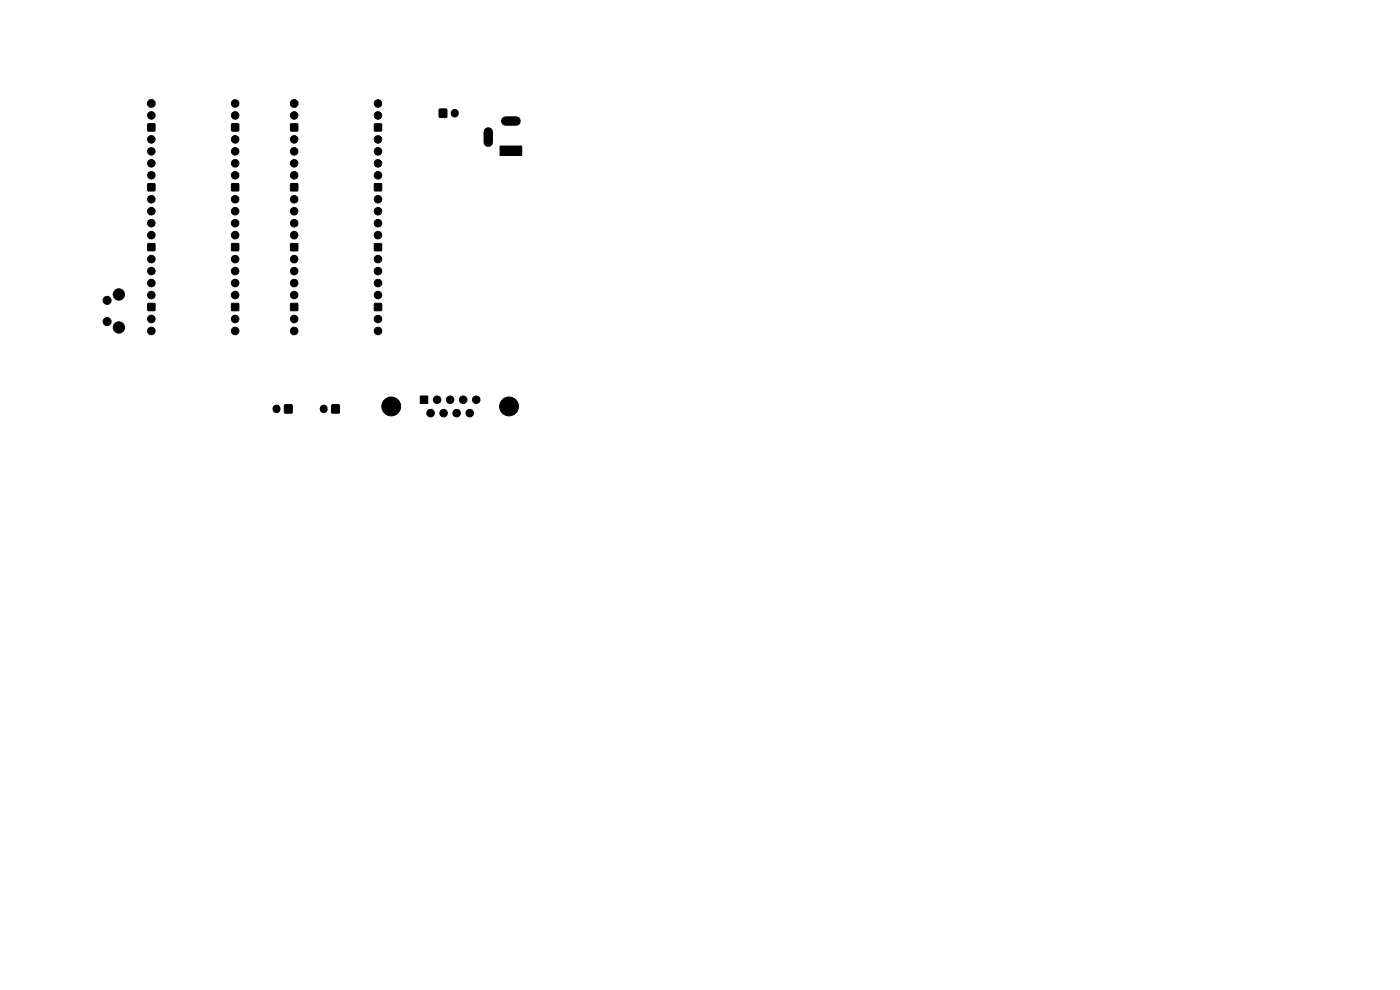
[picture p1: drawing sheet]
<svg xmlns="http://www.w3.org/2000/svg" width="297mm" height="210mm" viewBox="0 0 297 210" stroke-linecap="round" stroke-linejoin="round" font-family="sans-serif">
<g fill="#000" stroke="#000" stroke-width=".21">
<path d="M31.4 26.3h1.4v1.5h-1.4zM31.4 39h1.4v1.5h-1.4zM49.1 39h1.5v1.5h-1.5zM49.1 26.3h1.5v1.5h-1.5zM61.7 26.3h1.4v1.5h-1.4zM61.7 39h1.4v1.5h-1.4zM79.4 39h1.5v1.5h-1.5zM79.4 26.3h1.5v1.5h-1.5zM93.2 23.2h1.6v1.7h-1.6zM106.1 31h4.6v2h-4.6zM31.4 51.7h1.4v1.5h-1.4zM49.1 51.7h1.5v1.5h-1.5z"/>
<path d="M61.7 51.7h1.4v1.5h-1.4zM79.4 51.7h1.5v1.5h-1.5zM31.4 64.4h1.4v1.5h-1.4zM49.1 64.4h1.5v1.5h-1.5zM61.7 64.4h1.4v1.5h-1.4zM79.4 64.4h1.5v1.5h-1.5zM60.4 85.9h1.5v1.7h-1.5zM70.4 85.9h1.5v1.7h-1.5zM89.2 84h1.6v1.6h-1.6z"/>
<circle cx="32.1" cy="21.9" r=".84"/>
<circle cx="32.1" cy="34.6" r=".8"/>
<circle cx="32.1" cy="24.5" r=".8"/>
<circle cx="32.1" cy="29.6" r=".8"/>
<circle cx="32.1" cy="37.2" r=".8"/>
<circle cx="32.1" cy="32.1" r=".8"/>
<circle cx="49.9" cy="37.2" r=".8"/>
<circle cx="49.9" cy="21.9" r=".8"/>
<circle cx="49.9" cy="29.6" r=".8"/>
<circle cx="49.9" cy="34.6" r=".8"/>
<circle cx="49.9" cy="24.5" r=".8"/>
<circle cx="49.9" cy="32.1" r=".8"/>
<circle cx="62.4" cy="21.9" r=".84"/>
<circle cx="62.4" cy="34.6" r=".8"/>
<circle cx="62.4" cy="37.2" r=".8"/>
<circle cx="62.4" cy="32.1" r=".8"/>
<circle cx="62.4" cy="29.6" r=".8"/>
<circle cx="62.4" cy="24.5" r=".8"/>
<circle cx="80.2" cy="32.1" r=".8"/>
<circle cx="80.2" cy="29.6" r=".8"/>
<circle cx="80.2" cy="24.5" r=".8"/>
<circle cx="80.2" cy="21.9" r=".8"/>
<circle cx="80.2" cy="34.6" r=".8"/>
<circle cx="80.2" cy="37.2" r=".8"/>
<circle cx="32.1" cy="42.3" r=".8"/>
<circle cx="32.1" cy="49.9" r=".8"/>
<circle cx="32.1" cy="47.3" r=".8"/>
<circle cx="32.1" cy="44.8" r=".8"/>
<circle cx="32.1" cy="55" r=".8"/>
<circle cx="32.1" cy="57.5" r=".8"/>
<circle cx="49.9" cy="42.3" r=".8"/>
<circle cx="49.9" cy="44.8" r=".8"/>
<circle cx="49.9" cy="49.9" r=".8"/>
<circle cx="49.9" cy="57.5" r=".8"/>
<circle cx="49.9" cy="47.3" r=".8"/>
<circle cx="49.9" cy="55" r=".8"/>
<circle cx="62.4" cy="49.9" r=".8"/>
<circle cx="62.4" cy="47.3" r=".8"/>
<circle cx="62.4" cy="55" r=".8"/>
<circle cx="62.4" cy="44.8" r=".8"/>
<circle cx="62.4" cy="57.5" r=".8"/>
<circle cx="62.4" cy="42.3" r=".8"/>
<circle cx="80.2" cy="57.5" r=".8"/>
<circle cx="80.2" cy="47.3" r=".8"/>
<circle cx="80.2" cy="44.8" r=".8"/>
<circle cx="80.2" cy="49.9" r=".8"/>
<circle cx="80.2" cy="55" r=".8"/>
<circle cx="80.2" cy="42.3" r=".8"/>
<circle cx="22.7" cy="63.7" r=".85"/>
<circle cx="22.7" cy="68.2" r=".85"/>
<circle cx="25.2" cy="69.5" r="1.2"/>
<circle cx="25.2" cy="62.5" r="1.2"/>
<circle cx="32.1" cy="62.6" r=".8"/>
<circle cx="32.1" cy="60" r=".8"/>
<circle cx="32.1" cy="67.7" r=".8"/>
<circle cx="32.1" cy="70.2" r=".8"/>
<circle cx="49.9" cy="60" r=".8"/>
<circle cx="49.9" cy="67.7" r=".8"/>
<circle cx="49.9" cy="62.6" r=".8"/>
<circle cx="49.9" cy="70.2" r=".8"/>
<circle cx="62.4" cy="67.7" r=".8"/>
<circle cx="62.4" cy="70.2" r=".8"/>
<circle cx="62.4" cy="62.6" r=".8"/>
<circle cx="62.4" cy="60" r=".8"/>
<circle cx="80.2" cy="67.7" r=".8"/>
<circle cx="80.2" cy="70.2" r=".8"/>
<circle cx="80.2" cy="62.6" r=".8"/>
<circle cx="80.2" cy="60" r=".8"/>
<circle cx="83" cy="86.2" r="2"/>
<circle cx="91.3" cy="87.6" r=".8"/>
<circle cx="92.7" cy="84.8" r=".8"/>
<circle cx="94.1" cy="87.6" r=".8"/>
<circle cx="95.5" cy="84.8" r=".8"/>
<circle cx="96.9" cy="87.6" r=".8"/>
<circle cx="98.3" cy="84.8" r=".8"/>
<circle cx="99.6" cy="87.6" r=".8"/>
<circle cx="101" cy="84.8" r=".8"/>
<circle cx="108" cy="86.2" r="2"/>
</g>
<path d="M96.5 23.9v.2M58.7 86.7v.1M68.7 86.7v.1" fill="none" stroke="#000" stroke-width="1.7"/>
<path d="M103.6 28v2.2M107.3 25.7h2.2" fill="none" stroke="#000" stroke-width="2"/>
</svg>
